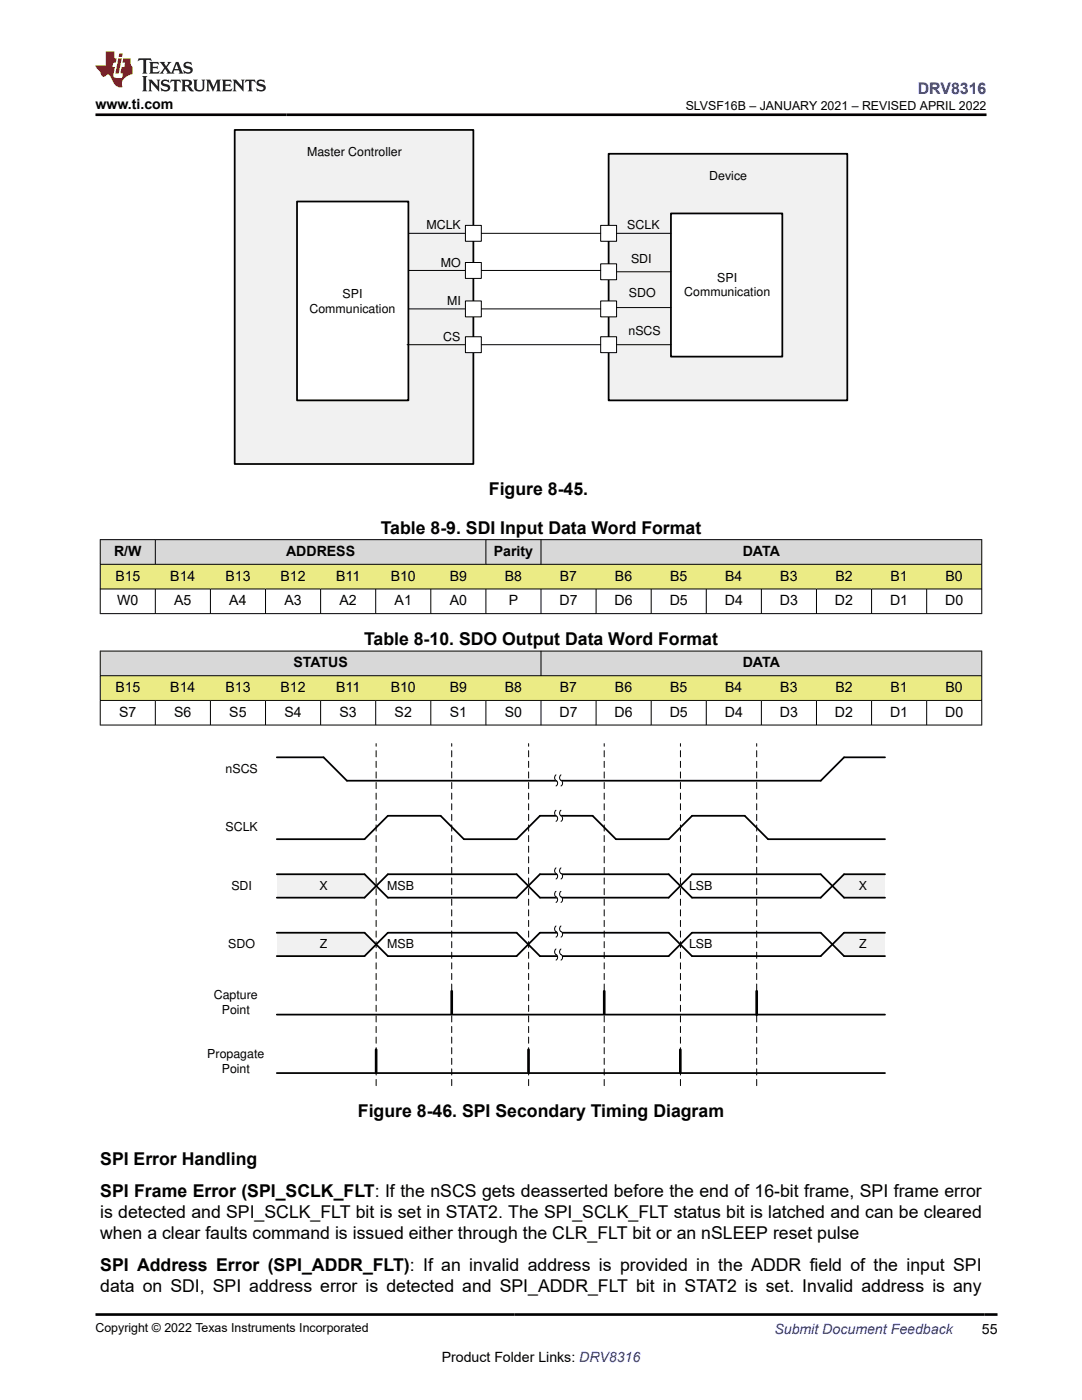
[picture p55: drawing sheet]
<svg xmlns="http://www.w3.org/2000/svg" width="216mm" height="279mm" viewBox="0 0 216 279" stroke-linecap="round" stroke-linejoin="round" font-family="sans-serif">
<defs><g id="words">
<g font-size="3.5">
<text x="97.6" y="98.8">Figure 8-45.</text>
<text x="76" y="106.5">Table 8-9. SDI Input Data Word Format</text>
<text x="72.6" y="128.8">Table 8-10. SDO Output Data Word Format</text>
<text x="71.4" y="223">Figure 8-46. SPI Secondary Timing Diagram</text>
<text x="20" y="232.5">SPI Error Handling</text>
<text x="20" y="238.9">SPI Frame Error (SPI_SCLK_FLT: If the nSCS gets deasserted before the end of 16-bit frame, SPI frame error</text>
<text x="20" y="243.1">is detected and SPI_SCLK_FLT bit is set in STAT2. The SPI_SCLK_FLT status bit is latched and can be cleared</text>
<text x="20" y="247.4">when a clear faults command is issued either through the CLR_FLT bit or an nSLEEP reset pulse</text>
<text x="20" y="253.7">SPI Address Error (SPI_ADDR_FLT): If an invalid address is provided in the ADDR field of the input SPI</text>
<text x="20" y="257.9">data on SDI, SPI address error is detected and SPI_ADDR_FLT bit in STAT2 is set. Invalid address is any</text>
</g>
<text font-size="3.2" fill="#00f" x="183.1" y="18.7">DRV8316</text>
<g font-size="2.8">
<text x="19" y="21.8">www.ti.com</text>
<text x="22.8" y="111">R/W</text>
<text x="57.1" y="111">ADDRESS</text>
<text x="98.5" y="111">Parity</text>
<text x="148.2" y="111">DATA</text>
<text x="23" y="115.9">B15</text>
<text x="34" y="115.9">B14</text>
<text x="45" y="115.9">B13</text>
<text x="56" y="115.9">B12</text>
<text x="67.1" y="115.9">B11</text>
<text x="78" y="115.9">B10</text>
<text x="89.7" y="115.9">B9</text>
<text x="100.7" y="115.9">B8</text>
<text x="111.7" y="115.9">B7</text>
<text x="122.7" y="115.9">B6</text>
<text x="133.7" y="115.9">B5</text>
<text x="144.7" y="115.9">B4</text>
<text x="155.7" y="115.9">B3</text>
<text x="166.7" y="115.9">B2</text>
<text x="177.7" y="115.9">B1</text>
<text x="188.6" y="115.9">B0</text>
<text x="23.4" y="120.8">W0</text>
<text x="34.8" y="120.8">A5</text>
<text x="45.8" y="120.8">A4</text>
<text x="56.8" y="120.8">A3</text>
<text x="67.7" y="120.8">A2</text>
<text x="78.7" y="120.8">A1</text>
<text x="89.7" y="120.8">A0</text>
<text x="101.5" y="120.8">P</text>
<text x="111.6" y="120.8">D7</text>
<text x="122.6" y="120.8">D6</text>
<text x="133.6" y="120.8">D5</text>
<text x="144.6" y="120.8">D4</text>
<text x="155.6" y="120.8">D3</text>
<text x="166.6" y="120.8">D2</text>
<text x="177.6" y="120.8">D1</text>
<text x="188.6" y="120.8">D0</text>
<text x="58.5" y="133.2">STATUS</text>
<text x="148.2" y="133.2">DATA</text>
<text x="23" y="138.1">B15</text>
<text x="23.8" y="143.1">S7</text>
<text x="34" y="138.1">B14</text>
<text x="34.8" y="143.1">S6</text>
<text x="45" y="138.1">B13</text>
<text x="45.8" y="143.1">S5</text>
<text x="56" y="138.1">B12</text>
<text x="56.8" y="143.1">S4</text>
<text x="67.1" y="138.1">B11</text>
<text x="67.7" y="143.1">S3</text>
<text x="78" y="138.1">B10</text>
<text x="78.7" y="143.1">S2</text>
<text x="89.7" y="143.1">S1</text>
<text x="89.7" y="138.1">B9</text>
<text x="100.7" y="143.1">S0</text>
<text x="100.7" y="138.1">B8</text>
<text x="111.6" y="143.1">D7</text>
<text x="111.7" y="138.1">B7</text>
<text x="122.6" y="143.1">D6</text>
<text x="122.7" y="138.1">B6</text>
<text x="133.6" y="143.1">D5</text>
<text x="133.7" y="138.1">B5</text>
<text x="144.6" y="143.1">D4</text>
<text x="144.7" y="138.1">B4</text>
<text x="155.6" y="143.1">D3</text>
<text x="155.7" y="138.1">B3</text>
<text x="166.6" y="143.1">D2</text>
<text x="166.7" y="138.1">B2</text>
<text x="177.6" y="143.1">D1</text>
<text x="177.7" y="138.1">B1</text>
<text x="188.6" y="143.1">D0</text>
<text x="188.6" y="138.1">B0</text>
<text x="195.9" y="266.1">55</text>
<text x="88.1" y="271.7">Product Folder Links: DRV8316</text>
</g>
<text font-size="2.8" fill="#00f" x="154.5" y="266.2">Submit Document Feedback</text>
<g font-size="2.5">
<text x="136.8" y="21.9">SLVSF16B – JANUARY 2021 – REVISED APRIL 2022</text>
<text x="61.3" y="31.2">Master Controller</text>
<text x="141.5" y="35.9">Device</text>
<text x="85.1" y="45.7">MCLK</text>
<text x="125.2" y="45.8">SCLK</text>
<text x="88" y="53.2">MO</text>
<text x="125.9" y="52.5">SDI</text>
<text x="68.3" y="59.4">SPI</text>
<text x="125.5" y="59.3">SDO</text>
<text x="136.5" y="59.2">Communication</text>
<text x="143.1" y="56.2">SPI</text>
<text x="61.8" y="62.4">Communication</text>
<text x="89.2" y="60.8">MI</text>
<text x="88.4" y="68.1">CS</text>
<text x="125.4" y="66.8">nSCS</text>
<text x="45" y="154.2">nSCS</text>
<text x="45" y="165.9">SCLK</text>
<text x="46.2" y="177.6">SDI</text>
<text x="63.7" y="177.6">X</text>
<text x="77.2" y="177.6">MSB</text>
<text x="137.5" y="177.6">LSB</text>
<text x="171.4" y="177.6">X</text>
<text x="45.6" y="189.2">SDO</text>
<text x="63.8" y="189.2">Z</text>
<text x="77.2" y="189.2">MSB</text>
<text x="137.5" y="189.2">LSB</text>
<text x="171.5" y="189.2">Z</text>
<text x="42.7" y="199.4">Capture</text>
<text x="44.2" y="202.4">Point</text>
<text x="41.4" y="211.1">Propagate</text>
<text x="44.2" y="214">Point</text>
<text x="19" y="265.9">Copyright © 2022 Texas Instruments Incorporated</text>
</g>
</g></defs>
<path d="M121.4 30.7h47.7v49.2h-47.7z" fill-rule="evenodd" fill="#f1f1f1"/>
<path d="M121.4 30.7h47.7v49.2h-47.7z" fill="none" stroke="#000" stroke-width=".35"/>
<path d="M119.9 60.1h3.1v3.1h-3.1z" fill-rule="evenodd" fill="#fff"/>
<path d="M119.9 60.1h3.1v3.1h-3.1z" fill="none" stroke="#000" stroke-width=".2"/>
<path d="M119.9 45h3.1v3.2h-3.1z" fill-rule="evenodd" fill="#fff"/>
<path d="M119.9 45h3.1v3.2h-3.1z" fill="none" stroke="#000" stroke-width=".2"/>
<path d="M119.9 52.7h3.1v3.1h-3.1z" fill-rule="evenodd" fill="#fff"/>
<path d="M119.9 52.7h3.1v3.1h-3.1z" fill="none" stroke="#000" stroke-width=".2"/>
<path d="M119.9 67.2h3.1v3.2h-3.1z" fill-rule="evenodd" fill="#fff"/>
<path d="M119.9 67.2h3.1v3.2h-3.1z" fill="none" stroke="#000" stroke-width=".2"/>
<path d="M133.9 42.6h22.2v28.6h-22.2z" fill-rule="evenodd" fill="#fff"/>
<path d="M133.9 42.6h22.2v28.6h-22.2z" fill="none" stroke="#000" stroke-width=".35"/>
<path d="M123 46.6h10.9M123 54.2h10.9M123 61.4h10.9M123 68.8h10.9" fill="none" stroke="#000" stroke-width=".2"/>
<path d="M46.8 25.9h47.7v66.7h-47.7z" fill-rule="evenodd" fill="#f1f1f1"/>
<path d="M46.8 25.9h47.7v66.7h-47.7z" fill="none" stroke="#000" stroke-width=".35"/>
<path d="M59.3 40.2h22.2v39.7h-22.2z" fill-rule="evenodd" fill="#fff"/>
<path d="M59.3 40.2h22.2v39.7h-22.2z" fill="none" stroke="#000" stroke-width=".35"/>
<path d="M81.5 46.6h38.4" fill="none" stroke="#000" stroke-width=".2"/>
<path d="M92.9 45h3.1v3.2h-3.1z" fill-rule="evenodd" fill="#fff"/>
<path d="M92.9 45h3.1v3.2h-3.1zM81.2 68.8h13.3" fill="none" stroke="#000" stroke-width=".2"/>
<path d="M92.9 67.2h3.1v3.2h-3.1z" fill-rule="evenodd" fill="#fff"/>
<path d="M81.5 61.6h38.4M92.9 67.2h3.1v3.2h-3.1z" fill="none" stroke="#000" stroke-width=".2"/>
<path d="M92.9 60.1h3.1v3.1h-3.1z" fill-rule="evenodd" fill="#fff"/>
<path d="M81.5 54h38.4M92.9 60.1h3.1v3.1h-3.1z" fill="none" stroke="#000" stroke-width=".2"/>
<path d="M92.9 52.4h3.1v3.2h-3.1z" fill-rule="evenodd" fill="#fff"/>
<path d="M92.9 52.4h3.1v3.2h-3.1zM96 68.8h23.9" fill="none" stroke="#000" stroke-width=".2"/>
<path d="M20 107.7h175.9v4.9h-175.9z" fill-rule="evenodd" fill="#d8d8d8"/>
<path d="M20 112.6h175.9v4.9h-175.9z" fill-rule="evenodd" fill="#ebeb85"/>
<g fill="#d8d8d8">
<path d="M20.1 107.8h10.8v4.8h-10.8z" fill-rule="evenodd"/>
<path d="M31.1 107.8h65.8v4.8h-65.8z" fill-rule="evenodd"/>
<path d="M97 107.8h10.9v4.8h-10.9z" fill-rule="evenodd"/>
<path d="M108 107.8h87.8v4.8h-87.8z" fill-rule="evenodd"/>
</g>
<g fill="#ebeb85">
<path d="M20.1 112.7h10.9v4.8h-10.9z" fill-rule="evenodd"/>
<path d="M31 112.7h11v4.8h-11z" fill-rule="evenodd"/>
<path d="M42 112.7h11v4.8h-11z" fill-rule="evenodd"/>
<path d="M53 112.7h11v4.8h-11z" fill-rule="evenodd"/>
<path d="M64 112.7h11v4.8h-11z" fill-rule="evenodd"/>
<path d="M75 112.7h11v4.8h-11z" fill-rule="evenodd"/>
<path d="M86 112.7h11v4.8h-11z" fill-rule="evenodd"/>
<path d="M97 112.7h10.9v4.8h-10.9z" fill-rule="evenodd"/>
<path d="M108 112.7h10.9v4.8h-10.9z" fill-rule="evenodd"/>
<path d="M118.9 112.7h11v4.8h-11z" fill-rule="evenodd"/>
<path d="M129.9 112.7h11v4.8h-11z" fill-rule="evenodd"/>
<path d="M140.9 112.7h11v4.8h-11z" fill-rule="evenodd"/>
<path d="M151.9 112.7h11v4.8h-11z" fill-rule="evenodd"/>
<path d="M162.9 112.7h11v4.8h-11z" fill-rule="evenodd"/>
<path d="M173.9 112.7h11v4.8h-11z" fill-rule="evenodd"/>
<path d="M184.9 112.7h10.9v4.8h-10.9z" fill-rule="evenodd"/>
</g>
<g fill="none" stroke="#000" stroke-width=".2">
<path d="M19.9 107.7h176.1M19.9 112.6h176.1M19.9 117.5h176.1M20 107.6v14.9M31 107.6v5.1M31 117.5v5M42 117.5v5M53 117.5v5M64 117.5v5M75 117.5v5M86 117.5v5M97 107.6v5.1"/>
<path d="M97 117.5v5M107.9 107.6v5.1M107.9 117.5v5M118.9 117.5v5M129.9 117.5v5M140.9 117.5v5M151.9 117.5v5M162.9 117.5v5M173.9 117.5v5M184.9 117.5v5M195.9 107.6v14.9M19.9 122.5h176.1"/>
</g>
<path d="M20 129.9h175.9v5h-175.9z" fill-rule="evenodd" fill="#d8d8d8"/>
<path d="M20 134.9h175.9v4.9h-175.9z" fill-rule="evenodd" fill="#ebeb85"/>
<g fill="#d8d8d8">
<path d="M20.1 130h87.8v4.8h-87.8z" fill-rule="evenodd"/>
<path d="M108 130h87.8v4.8h-87.8z" fill-rule="evenodd"/>
</g>
<g fill="#ebeb85">
<path d="M20.1 134.9h10.9v4.8h-10.9z" fill-rule="evenodd"/>
<path d="M31 134.9h11v4.8h-11z" fill-rule="evenodd"/>
<path d="M42 134.9h11v4.8h-11z" fill-rule="evenodd"/>
<path d="M53 134.9h11v4.8h-11z" fill-rule="evenodd"/>
<path d="M64 134.9h11v4.8h-11z" fill-rule="evenodd"/>
<path d="M75 134.9h11v4.8h-11z" fill-rule="evenodd"/>
<path d="M86 134.9h11v4.8h-11z" fill-rule="evenodd"/>
<path d="M97 134.9h10.9v4.8h-10.9z" fill-rule="evenodd"/>
<path d="M107.9 134.9h11v4.8h-11z" fill-rule="evenodd"/>
<path d="M118.9 134.9h11v4.8h-11z" fill-rule="evenodd"/>
<path d="M129.9 134.9h11v4.8h-11z" fill-rule="evenodd"/>
<path d="M140.9 134.9h11v4.8h-11z" fill-rule="evenodd"/>
<path d="M151.9 134.9h11v4.8h-11z" fill-rule="evenodd"/>
<path d="M162.9 134.9h11v4.8h-11z" fill-rule="evenodd"/>
<path d="M173.9 134.9h11v4.8h-11z" fill-rule="evenodd"/>
<path d="M184.9 134.9h10.9v4.8h-10.9z" fill-rule="evenodd"/>
</g>
<g fill="none" stroke="#000" stroke-width=".2">
<path d="M19.9 129.9h176.1M19.9 134.9h176.1M19.9 139.8h176.1M20 129.9v14.9M31 139.8v5M42 139.8v5M53 139.8v5M64 139.8v5M75 139.8v5M86 139.8v5M97 139.8v5M107.9 129.9v5"/>
<path d="M107.9 139.8v5M118.9 139.8v5M129.9 139.8v5M140.9 139.8v5M151.9 139.8v5M162.9 139.8v5M173.9 139.8v5M184.9 139.8v5M195.9 129.9v14.9M19.9 144.7h176.1"/>
</g>
<g fill="#f1f1f1">
<path d="M166.1 188.5l2.3-2.4v4.7z"/>
<path d="M166.1 176.8l2.3-2.3v4.6z"/>
<path d="M72.8 186.1l2.3 2.4-2.3 2.3z"/>
<path d="M72.8 174.5l2.3 2.3-2.3 2.3z"/>
<path d="M168.4 186.1h8.2v4.7h-8.2z" fill-rule="evenodd"/>
<path d="M168.4 174.5h8.2v4.6h-8.2z" fill-rule="evenodd"/>
<path d="M55.2 186.1h17.5v4.7h-17.5z" fill-rule="evenodd"/>
<path d="M55.2 174.5h17.5v4.6h-17.5z" fill-rule="evenodd"/>
</g>
<path d="M55.2 151.1h9.4l4.6 4.7h94.6l4.6-4.7h8.2M55.2 174.5h17.5l4.7 4.6h25.7l4.6-4.6h25.7l4.7 4.6h25.7l4.6-4.6h8.2M55.2 179.1h17.5l4.7-4.6h25.7l4.6 4.6h25.7l4.7-4.6h25.7l4.6 4.6h8.2M77.4 162.8l-4.7 4.7h-17.5M77.4 162.8h10.5l4.7 4.7h10.5M103.1 167.5l4.6-4.7h10.5l4.7 4.7h10.5l4.7-4.7h10.5l4.7 4.7h23.3M55.2 186.1h17.5l4.7 4.7h25.7l4.6-4.7h25.7l4.7 4.7h25.7l4.6-4.7h8.2M77.4 186.1l-4.7 4.7h-17.5M77.4 186.1h25.7l4.6 4.7h25.7l4.7-4.7h25.7l4.6 4.7h8.2M55.2 202.5h121.4M55.2 214.2h121.4" fill="none" stroke="#000" stroke-width=".35"/>
<path d="M90.1 197.8v4.5M120.6 197.8v4.5M151 197.8v4.7M75.1 209.5v4.5M105.5 209.5v4.4M135.8 209.5v4.5" fill="none" stroke="#000" stroke-width=".53"/>
<path d="M75.1 216.7v-68.3M90.1 216.7v-68.3M105.5 216.7v-68.3M120.6 216.7v-68.3M135.8 216.7v-68.3M151 216.7v-68.3" fill="none" stroke="#000" stroke-width=".2" stroke-dasharray="1.2 .9"/>
<path d="M110.7 155.2l.9 .1 .2 .4 .4 .2v.4h-.9l-.1-.4-.4-.2z" fill-rule="evenodd" fill="#fff"/>
<path d="M110.9 155.8h1" fill="none" stroke="#fff" stroke-width=".2"/>
<path d="M110.9 154.6a.72 .72 0 0 0 .2 1.3 .66 .66 0 0 1-.2 1M111.9 154.6a.72 .72 0 0 0 .2 1.3 .66 .66 0 0 1-.2 1" fill="none" stroke="#000" stroke-width=".2"/>
<path d="M110.7 162.3h.9l.2 .4 .4 .3v.4h-.9l-.1-.4-.4-.2z" fill-rule="evenodd" fill="#fff"/>
<path d="M110.9 162.8h1" fill="none" stroke="#fff" stroke-width=".2"/>
<path d="M110.9 161.7a.72 .72 0 0 0 .2 1.2 .66 .66 0 0 1-.2 1M111.9 161.7a.72 .72 0 0 0 .2 1.2 .66 .66 0 0 1-.2 1" fill="none" stroke="#000" stroke-width=".2"/>
<path d="M110.7 173.8h.9l.2 .4 .4 .3v.4h-.9l-.1-.4-.4-.2z" fill-rule="evenodd" fill="#fff"/>
<path d="M110.9 174.3h1" fill="none" stroke="#fff" stroke-width=".2"/>
<path d="M110.9 173.2a.72 .72 0 0 0 .2 1.3 .66 .66 0 0 1-.2 .9M111.9 173.2a.72 .72 0 0 0 .2 1.3 .66 .66 0 0 1-.2 .9" fill="none" stroke="#000" stroke-width=".2"/>
<path d="M110.7 178.4l.9 .1 .2 .4 .4 .3v.4h-.9l-.1-.5-.4-.2z" fill-rule="evenodd" fill="#fff"/>
<path d="M110.9 179h1" fill="none" stroke="#fff" stroke-width=".2"/>
<path d="M110.9 177.9a.72 .72 0 0 0 .2 1.2 .66 .66 0 0 1-.2 1M111.9 177.9a.72 .72 0 0 0 .2 1.2 .66 .66 0 0 1-.2 1" fill="none" stroke="#000" stroke-width=".2"/>
<path d="M110.7 185.4h.9l.2 .4 .4 .3v.4h-.9l-.1-.4-.4-.2z" fill-rule="evenodd" fill="#fff"/>
<path d="M110.9 185.9h1" fill="none" stroke="#fff" stroke-width=".2"/>
<path d="M110.9 184.8a.72 .72 0 0 0 .2 1.3 .66 .66 0 0 1-.2 .9M111.9 184.8a.72 .72 0 0 0 .2 1.3 .66 .66 0 0 1-.2 .9" fill="none" stroke="#000" stroke-width=".2"/>
<path d="M110.7 190h.9l.2 .4 .4 .3v.4h-.9l-.1-.4-.4-.2z" fill-rule="evenodd" fill="#fff"/>
<path d="M110.9 190.5h1" fill="none" stroke="#fff" stroke-width=".2"/>
<path d="M110.9 189.4a.72 .72 0 0 0 .2 1.2 .66 .66 0 0 1-.2 1M111.9 189.4a.72 .72 0 0 0 .2 1.2 .66 .66 0 0 1-.2 1" fill="none" stroke="#000" stroke-width=".2"/>
<path d="M27.7 11.6l-.2 .6 .5-.2h.6v.1v2.2l-.2 .4h1l-.2-.4v-2.2v-.1h.5l.5 .2-.1-.6zM29.8 12.4l.2 .3v1.6l-.2 .4h1.9l.1-.6a1.08 1.08 0 0 1-1.3 .2v-.7h.6l.4 .2v-.7l-.4 .2h-.6v-.5l.2-.2a1 1 0 0 1 1 .3l-.1-.5zM31.8 12.4l1 1.1-1 1.2h.9l-.2-.2 .4-.8 .5 .8-.2 .2h1.6l-.2-.2 .1-.5h1l.1 .5-.1 .2h.9l-.2-.4-.8-1.9h-.5l-1 2.1-.8-1.1 .9-1h-.8l.2 .2-.5 .6-.3-.6 .1-.2zM35.2 12.8l.4 1h-.8zM36.8 12.5a.65 .65 0 0 0-.2 .7 .65 .65 0 0 0 .6 .5l.7 .1 .1 .3a.79 .79 0 0 1-.7 .4 .79 .79 0 0 1-.7-.5l.1 .7 .2-.1a.93 .93 0 0 0 1.1 0 .93 .93 0 0 0 .4-.9 1.46 1.46 0 0 0-1.2-.6l-.1-.3a1.09 1.09 0 0 1 1.2 .2l-.2-.6-.1 .1-.6-.2zM28.4 15.2l.2 .4v2.2l-.2 .4h1l-.2-.4v-2.2l.2-.4zM29.6 15.9l.2 .4v1.5l-.2 .4h.8l-.3-.4v-1.3l1.7 1.8v-2l.2-.4h-.8l.2 .2 .1 1.1-1.2-1.3zM32.3 16a.65 .65 0 0 0-.2 .8 .65 .65 0 0 0 .7 .4l.6 .2 .1 .2a.79 .79 0 0 1-.7 .4 .79 .79 0 0 1-.7-.5l.1 .7 .2-.1a.93 .93 0 0 0 1.1 .1 .93 .93 0 0 0 .4-1 1.46 1.46 0 0 0-1.2-.5l-.1-.4a1.09 1.09 0 0 1 1.2 .2l-.2-.6-.1 .1-.6-.1zM34.1 15.9l-.1 .6a.63 .63 0 0 1 .7-.3l.1 1.6-.3 .4h1l-.2-.4v-1.6a.66 .66 0 0 1 .8 .3l-.1-.6zM36.2 15.9l.2 .4v1.5l-.2 .4h.9l-.2-.2v-.7h.5l.1 .2a.79 .79 0 0 0 1.2 .6l-1-.9a.61 .61 0 0 0 .6-.6 .61 .61 0 0 0-.5-.7zM36.9 16.2h.2a.47 .47 0 0 1 .5 .1 .47 .47 0 0 1 .1 .5l-.2 .1-.6 .1zM38.5 15.9l.2 .2a2.27 2.27 0 0 0 .4 2 1.04 1.04 0 0 0 1.7-.7v-1.3l.2-.2h-.8l.2 .4v1.1a.6 .6 0 0 1-.6 .6 .6 .6 0 0 1-.6-.6v-1.1l.3-.4zM41.1 15.9l.2 .4v1.5l-.2 .4h.7l-.2-.4v-1.4l.9 1.9 .8-1.9v1.4l-.2 .4h1l-.3-.4v-1.5l.3-.4h-.8l-.7 1.5-.7-1.5zM44.3 15.9l.2 .4v1.5l-.2 .4h1.9l.1-.6a1.09 1.09 0 0 1-1.3 .2v-.7h.6l.4 .2v-.6l-.4 .2h-.6v-.6l.2-.1a1.01 1.01 0 0 1 1 .3l-.1-.6zM46.4 15.9l.3 .4v1.5l-.3 .4h.8l-.2-.4v-1.3l1.6 1.8v-2l.2-.4h-.7l.2 .2v1.1l-1.2-1.3zM49 15.9l-.1 .6a.63 .63 0 0 1 .8-.3v1.6l-.3 .4h1l-.2-.4v-1.6a.66 .66 0 0 1 .8 .3l-.1-.6zM51.4 16a.65 .65 0 0 0-.2 .8 .65 .65 0 0 0 .6 .4l.6 .2 .2 .2a.79 .79 0 0 1-.8 .4 .79 .79 0 0 1-.6-.5l.1 .7 .2-.1a.93 .93 0 0 0 1 .1 .93 .93 0 0 0 .5-1 1.46 1.46 0 0 0-1.3-.5l-.1-.4a1.09 1.09 0 0 1 1.3 .2l-.2-.6-.2 .1-.5-.1z" fill="#231f20"/>
<path d="M21.1 10.3v2.7h-2.1l.1 .4 .9 1a.95 .95 0 0 0 .9 .9 .59 .59 0 0 1 .6-.4 .59 .59 0 0 1 .5 .3l.4 .8a1.59 1.59 0 0 0 2.1 1.4 1.61 1.61 0 0 1 1-2.3l1-.3-.1-1.5a1.59 1.59 0 0 1-.4-1.7h-1.4l-.2 .9h.5l-.1 .9h-.5l-.2 .9v.3l.4 .1-.2 .9h-.6a.73 .73 0 0 1-1.1-.7l.3-1.5h-.5l.2-.9h.5l.2-.9h-.5v-1.3zM23.6 11.6l-.6 3.1h.7l.6-3.1zM23.8 10.7l-.1 .6h.7l.1-.6z" fill="#ed1c24"/>
<path d="M19 22.9h177.8M19 262.3h180" fill="none" stroke="#000" stroke-width=".53"/>
<use href="#words"/>
</svg>
